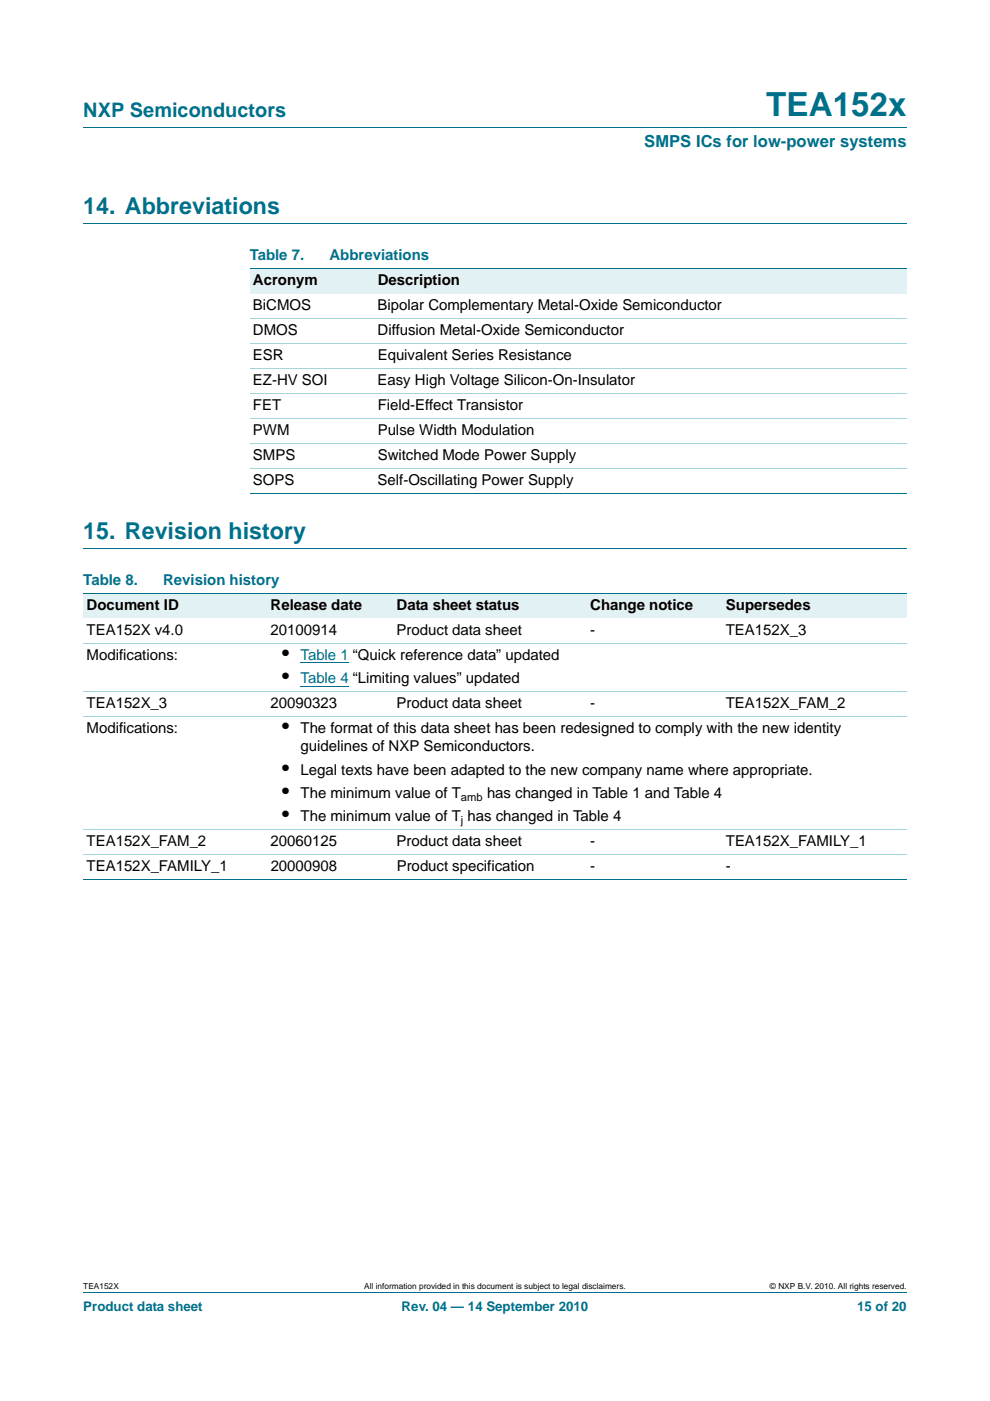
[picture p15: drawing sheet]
<svg xmlns="http://www.w3.org/2000/svg" width="210mm" height="297mm" viewBox="0 0 210 297" stroke-linecap="round" stroke-linejoin="round" font-family="sans-serif">
<defs><g id="words">
<text font-size="7" fill="#00708a" x="162.5" y="24.6">TEA152x</text>
<g font-size="4.9" fill="#00708a">
<text x="17.7" y="45.4">14. Abbreviations</text>
<text x="17.7" y="114.2">15. Revision history</text>
</g>
<text font-size="4.2" fill="#00708a" x="17.7" y="24.9">NXP Semiconductors</text>
<g font-size="4.2">
<text x="59.8" y="139.9">•</text>
<text x="59.8" y="144.8">•</text>
<text x="59.8" y="155.4">•</text>
<text x="59.8" y="164.2">•</text>
<text x="59.8" y="169.2">•</text>
<text x="59.8" y="174.1">•</text>
</g>
<text font-size="3.5" fill="#00708a" x="136.7" y="31.1">SMPS ICs for low-power systems</text>
<g font-size="3.2" fill="#00708a">
<text x="53" y="55.2">Table 7.</text>
<text x="69.9" y="55.2">Abbreviations</text>
<text x="17.7" y="124">Table 8.</text>
<text x="34.6" y="124">Revision history</text>
</g>
<g font-size="3.2">
<text x="53.7" y="60.5">Acronym</text>
<text x="53.7" y="65.8">BiCMOS</text>
<text x="80.1" y="65.8">Bipolar Complementary Metal-Oxide Semiconductor</text>
<text x="80.1" y="60.5">Description</text>
<text x="53.7" y="71.1">DMOS</text>
<text x="80.1" y="71.1">Diffusion Metal-Oxide Semiconductor</text>
<text x="53.7" y="76.4">ESR</text>
<text x="80.1" y="76.4">Equivalent Series Resistance</text>
<text x="53.7" y="81.7">EZ-HV SOI</text>
<text x="80.1" y="81.7">Easy High Voltage Silicon-On-Insulator</text>
<text x="53.7" y="87">FET</text>
<text x="80.1" y="87">Field-Effect Transistor</text>
<text x="53.7" y="92.2">PWM</text>
<text x="80.1" y="92.2">Pulse Width Modulation</text>
<text x="53.7" y="97.5">SMPS</text>
<text x="80.1" y="97.5">Switched Mode Power Supply</text>
<text x="53.7" y="102.8">SOPS</text>
<text x="80.1" y="102.8">Self-Oscillating Power Supply</text>
<text x="18.4" y="129.3">Document ID</text>
<text x="57.4" y="129.3">Release date</text>
<text x="84.1" y="129.3">Data sheet status</text>
<text x="125.2" y="129.3">Change notice</text>
<text x="154" y="129.3">Supersedes</text>
<text x="18.4" y="134.6">TEA152X v4.0</text>
<text x="57.4" y="134.6">20100914</text>
<text x="84.1" y="134.6">Product data sheet</text>
<text x="125.2" y="134.6">-</text>
<text x="154" y="134.6">TEA152X_3</text>
<text x="18.4" y="139.9">Modifications:</text>
<text x="18.4" y="150.1">TEA152X_3</text>
<text x="18.4" y="155.4">Modifications:</text>
<text x="57.4" y="150.1">20090323</text>
<text x="63.8" y="155.4">The format of this data sheet has been redesigned to comply with the new identity</text>
<text x="84.1" y="150.1">Product data sheet</text>
<text x="125.2" y="150.1">-</text>
<text x="154" y="150.1">TEA152X_FAM_2</text>
<text x="63.8" y="159.3">guidelines of NXP Semiconductors.</text>
<text x="63.8" y="164.2">Legal texts have been adapted to the new company name where appropriate.</text>
<text x="63.8" y="169.2">The minimum value of T</text>
<text x="103.3" y="169.2">has changed in Table 1 and Table 4</text>
<text x="18.4" y="179.4">TEA152X_FAM_2</text>
<text x="57.4" y="179.4">20060125</text>
<text x="63.8" y="174.1">The minimum value of T has changed in Table 4</text>
<text x="84.1" y="179.4">Product data sheet</text>
<text x="125.2" y="179.4">-</text>
<text x="154" y="179.4">TEA152X_FAMILY_1</text>
<text x="18.4" y="184.7">TEA152X_FAMILY_1</text>
<text x="57.4" y="184.7">20000908</text>
<text x="84.1" y="184.7">Product specification</text>
<text x="125.2" y="184.7">-</text>
<text x="154" y="184.7">-</text>
</g>
<g font-size="3.2" fill="#00f">
<text x="63.8" y="139.9">Table 1 “Quick reference data” updated</text>
<text x="63.8" y="144.8">Table 4 “Limiting values” updated</text>
</g>
<g font-size="2.8" fill="#00708a">
<text x="17.7" y="277.9">Product data sheet</text>
<text x="85.2" y="277.9">Rev. 04 — 14 September 2010</text>
<text x="181.8" y="277.9">15 of 20</text>
</g>
<g font-size="2.4">
<text x="97.8" y="169.7">amb</text>
<text x="97.8" y="174.7">j</text>
</g>
<g font-size="1.8">
<text x="17.7" y="273.3">TEA152X</text>
<text x="77.3" y="273.3">All information provided in this document is subject to legal disclaimers.</text>
<text x="163.3" y="273.3">© NXP B.V. 2010. All rights reserved.</text>
</g>
</g></defs>
<path d="M17.7 27h174.6M17.7 47.4h174.6M17.7 116.2h174.6M17.7 273.9h174.6" fill="none" stroke="#00708a" stroke-width=".21"/>
<g fill="#e2f1f4">
<path d="M53 57h26.4v5.3h-26.4z"/>
<path d="M79.4 57h112.9v5.3h-112.9z"/>
</g>
<path d="M53 57h139.3M53 104.6h139.3" fill="none" stroke="#00708a" stroke-width=".21"/>
<path d="M53 67.5h139.3M53 72.8h139.3M53 78.1h139.3M53 83.4h139.3M53 88.7h139.3M53 94h139.3M53 99.3h139.3" fill="none" stroke="#a5d5dc" stroke-width=".21"/>
<g fill="#e2f1f4">
<path d="M17.7 125.8h39v5.2h-39z"/>
<path d="M56.7 125.8h26.7v5.2h-26.7z"/>
<path d="M83.4 125.8h41.1v5.2h-41.1z"/>
<path d="M124.5 125.8h28.8v5.2h-28.8z"/>
<path d="M153.3 125.8h39v5.2h-39z"/>
</g>
<path d="M63.8 140.6h10.2M63.8 145.5h10.2" fill="none" stroke="#00f" stroke-width=".21"/>
<path d="M17.7 125.8h174.6M17.7 186.4h174.6" fill="none" stroke="#00708a" stroke-width=".21"/>
<path d="M17.7 136.3h174.6M17.7 146.6h174.6M17.7 151.9h174.6M17.7 175.9h174.6M17.7 181.1h174.6" fill="none" stroke="#a5d5dc" stroke-width=".21"/>
<use href="#words"/>
</svg>
